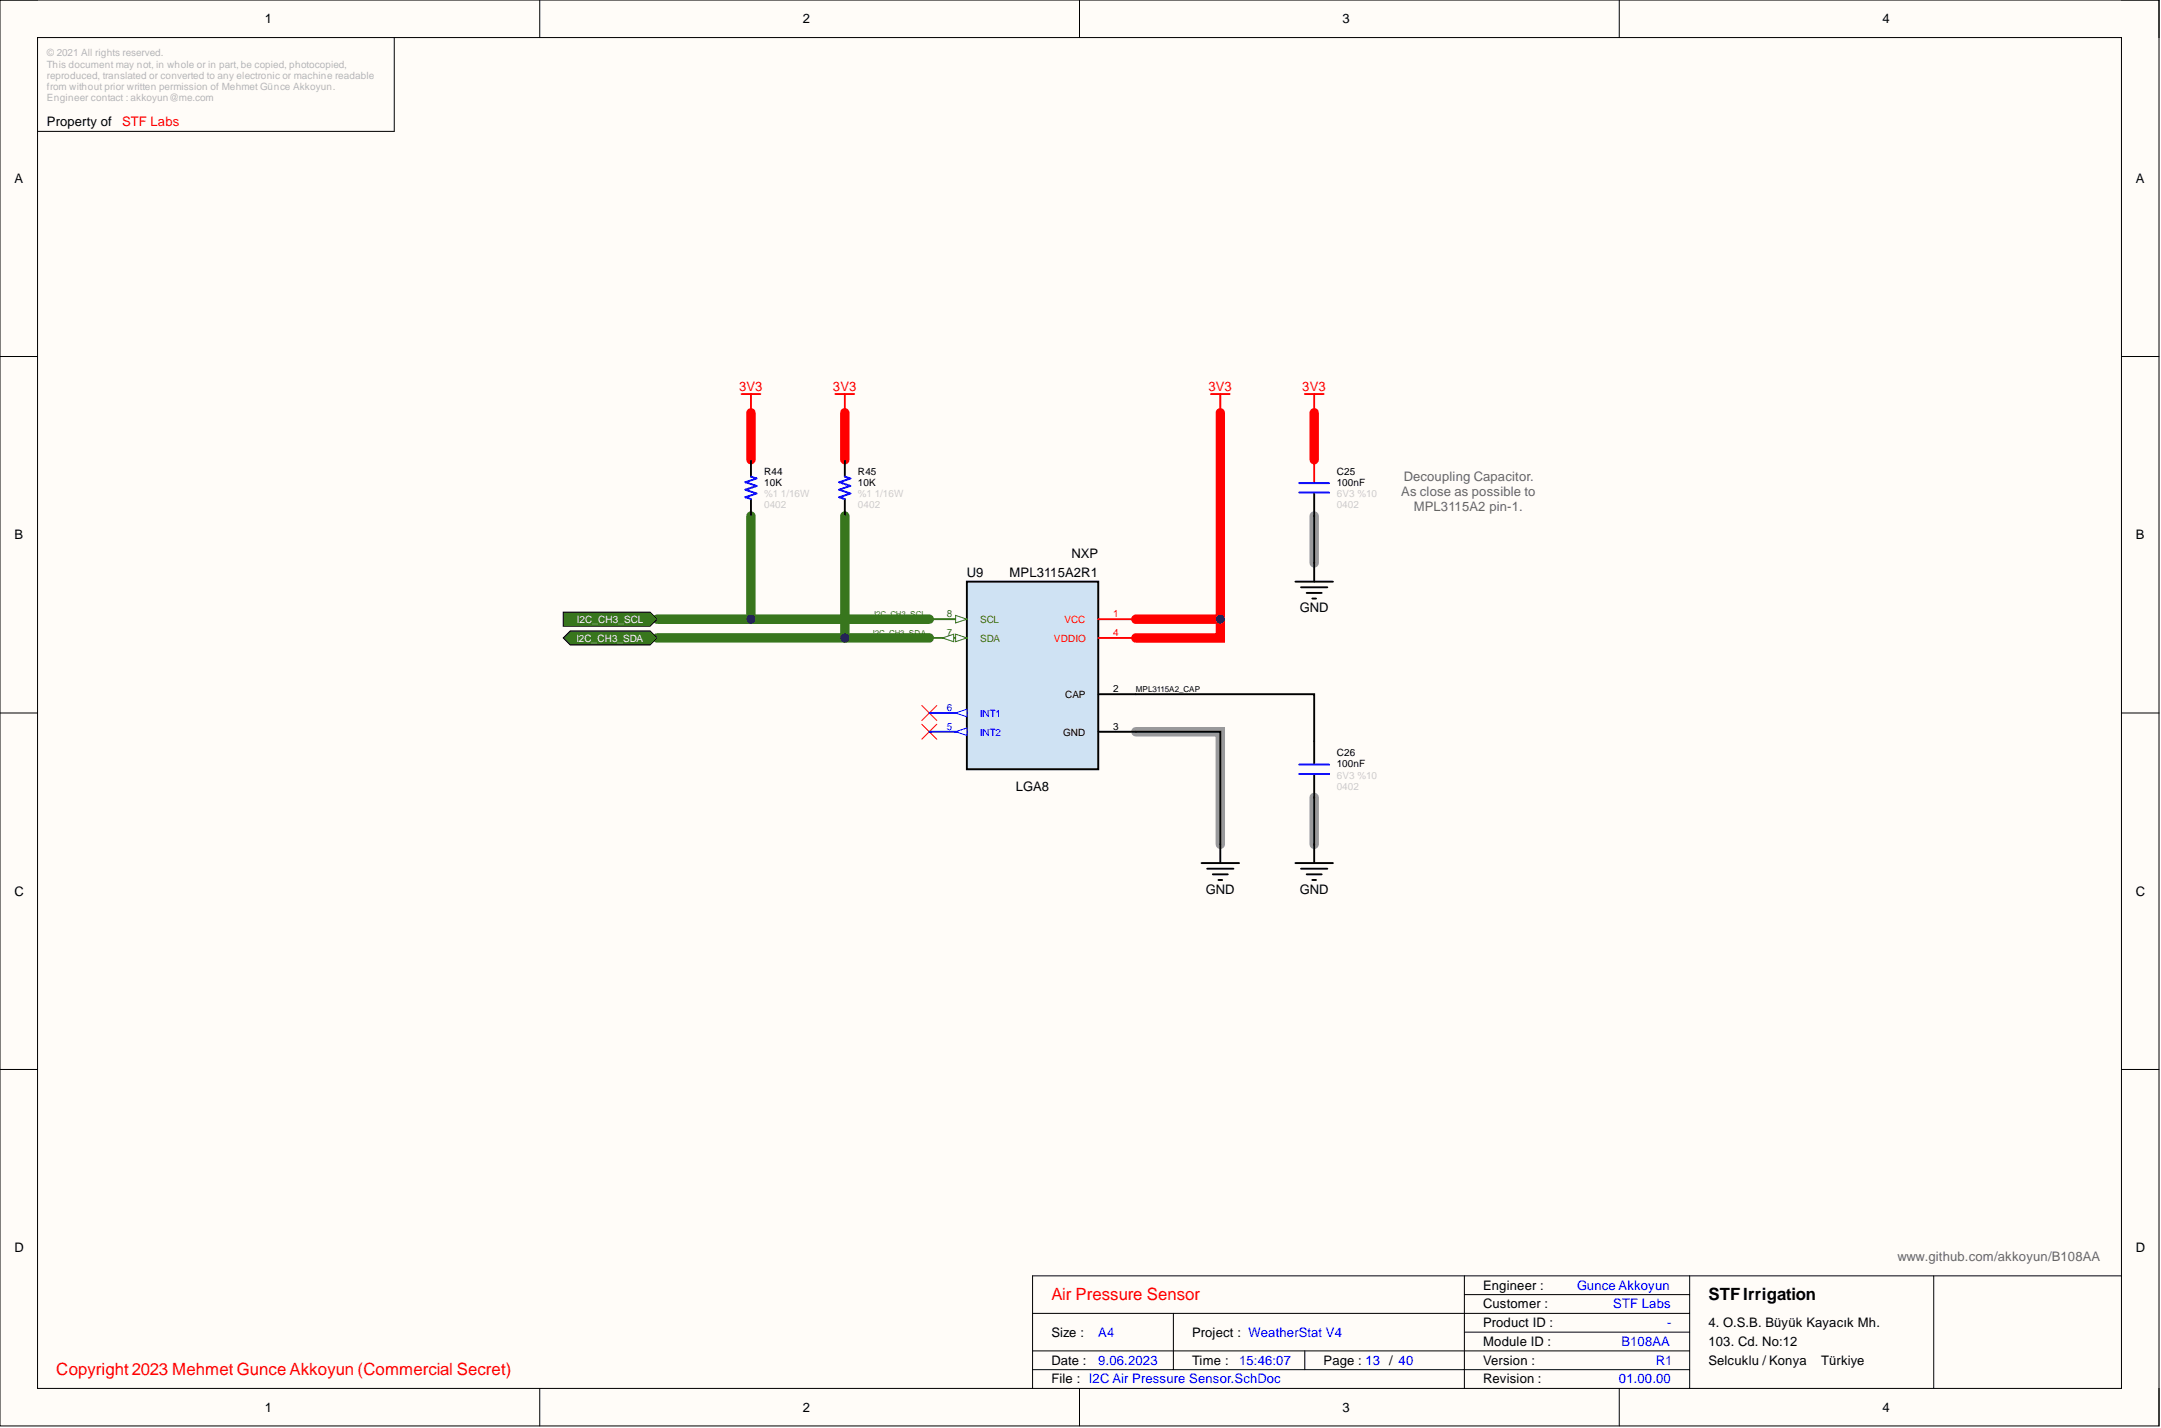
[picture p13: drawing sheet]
<svg xmlns="http://www.w3.org/2000/svg" width="292mm" height="193mm" viewBox="0 0 292 193" stroke-linecap="round" stroke-linejoin="round" font-family="sans-serif">
<defs><g id="words">
<g font-size="2.3" fill="#f00">
<text x="142.1" y="175.7">Air Pressure Sensor</text>
<text x="7.6" y="185.8">Copyright 2023 Mehmet Gunce Akkoyun (Commercial Secret)</text>
</g>
<text font-size="2.3" x="230.9" y="175.7">STFIrrigation</text>
<g font-size="1.8">
<text x="35.8" y="3.1">1</text>
<text x="108.5" y="3.1">2</text>
<text x="181.4" y="3.1">3</text>
<text x="254.4" y="3.1">4</text>
<text x="6.3" y="17.1">Property of</text>
<text x="1.9" y="24.7">A</text>
<text x="288.7" y="24.7">A</text>
<text x="1.9" y="72.9">B</text>
<text x="130.7" y="77.9">U9</text>
<text x="136.4" y="77.9">MPL3115A2R1</text>
<text x="144.8" y="75.4">NXP</text>
<text x="288.7" y="72.9">B</text>
<text x="175.7" y="82.7">GND</text>
<text x="137.3" y="106.8">LGA8</text>
<text x="1.9" y="121">C</text>
<text x="163" y="120.8">GND</text>
<text x="175.7" y="120.8">GND</text>
<text x="288.7" y="121">C</text>
<text x="1.9" y="169.2">D</text>
<text x="288.7" y="169.2">D</text>
<text x="200.5" y="174.3">Engineer :</text>
<text x="200.5" y="176.8">Customer :</text>
<text x="200.5" y="179.3">Product ID :</text>
<text x="230.9" y="179.3">4. O.S.B. Büyük Kayacık Mh.</text>
<text x="142.1" y="184.4">Date :</text>
<text x="142.1" y="180.6">Size :</text>
<text x="161.1" y="184.4">Time :</text>
<text x="161.1" y="180.6">Project : WeatherStat V4</text>
<text x="178.9" y="184.4">Page : 13 / 40</text>
<text x="200.5" y="181.9">Module ID :</text>
<text x="200.5" y="184.4">Version :</text>
<text x="230.9" y="181.9">103. Cd. No:12</text>
<text x="230.9" y="184.4">Selcuklu / Konya</text>
<text x="246.2" y="184.4">Türkiye</text>
<text x="35.8" y="190.7">1</text>
<text x="108.5" y="190.7">2</text>
<text x="142.1" y="186.9">File : I2C Air Pressure Sensor.SchDoc</text>
<text x="181.4" y="190.7">3</text>
<text x="200.5" y="186.9">Revision :</text>
<text x="254.4" y="190.7">4</text>
</g>
<g font-size="1.8" fill="#f00">
<text x="16.5" y="17.1">STF Labs</text>
<text x="99.9" y="52.8">3V3</text>
<text x="112.6" y="52.8">3V3</text>
<text x="163.3" y="52.8">3V3</text>
<text x="176" y="52.8">3V3</text>
</g>
<g font-size="1.8" fill="#666">
<text x="189.7" y="65">Decoupling Capacitor.</text>
<text x="189.4" y="67">As close as possible to</text>
<text x="191.1" y="69.1">MPL3115A2 pin-1.</text>
<text x="256.5" y="170.5">www.github.com/akkoyun/B108AA</text>
</g>
<g font-size="1.8" fill="#00f">
<text x="213.2" y="174.3">Gunce Akkoyun</text>
<text x="218.1" y="176.8">STF Labs</text>
<text x="225.3" y="179.3">-</text>
<text x="148.5" y="184.4">9.06.2023</text>
<text x="148.5" y="180.6">A4</text>
<text x="167.5" y="184.4">15:46:07</text>
<text x="219.2" y="181.9">B108AA</text>
<text x="223.8" y="184.4">R1</text>
<text x="218.8" y="186.9">01.00.00</text>
</g>
<g font-size="1.4" fill="#b7b7b7">
<text x="6.3" y="7.6">© 2021 All rights reserved.</text>
<text x="6.3" y="9.1">This document may not, in whole or in part, be copied, photocopied,</text>
<text x="6.3" y="10.7">reproduced, translated or converted to any electronic or machine readable</text>
<text x="6.3" y="12.2">from without prior written permission of Mehmet Günce Akkoyun.</text>
<text x="6.3" y="13.7">Engineer contact : akkoyun@me.com</text>
</g>
<g font-size="1.4">
<text x="103.3" y="65.7">10K</text>
<text x="103.3" y="64.1">R44</text>
<text x="116" y="65.7">10K</text>
<text x="116" y="64.1">R45</text>
<text x="180.7" y="65.7">100nF</text>
<text x="180.7" y="64.1">C25</text>
<text x="144" y="94.3">CAP</text>
<text x="150.5" y="93.6">2</text>
<text x="143.7" y="99.4">GND</text>
<text x="150.5" y="98.6">3</text>
<text x="180.7" y="103.7">100nF</text>
<text x="180.7" y="102.2">C26</text>
</g>
<g font-size="1.4" fill="#ccc">
<text x="103.3" y="67.2">%1</text>
<text x="103.3" y="68.7">0402</text>
<text x="105.6" y="67.2">1/16W</text>
<text x="116" y="67.2">%1</text>
<text x="116" y="68.7">0402</text>
<text x="118.3" y="67.2">1/16W</text>
<text x="180.7" y="67.2">6V3 %10</text>
<text x="180.7" y="68.7">0402</text>
<text x="180.7" y="105.2">6V3 %10</text>
<text x="180.7" y="106.7">0402</text>
</g>
<g font-size="1.4" fill="#38761d">
<text x="128" y="83.4">8</text>
<text x="128" y="86">7</text>
<text x="132.5" y="86.7">SDA</text>
<text x="132.5" y="84.2">SCL</text>
</g>
<g font-size="1.4" fill="#f00">
<text x="150.5" y="83.4">1</text>
<text x="142.4" y="86.7">VDDIO</text>
<text x="143.9" y="84.2">VCC</text>
<text x="150.5" y="86">4</text>
</g>
<g font-size="1.4" fill="#fff">
<text x="77.9" y="86.7">I2C_CH3_SDA</text>
<text x="78" y="84.2">I2C_CH3_SCL</text>
</g>
<g font-size="1.4" fill="#00f">
<text x="128" y="96.1">6</text>
<text x="128" y="98.6">5</text>
<text x="132.5" y="96.9">INT1</text>
<text x="132.5" y="99.4">INT2</text>
</g>
<g font-size="1.1" fill="#38761d">
<text x="118.2" y="83.4">I2C_CH3_SCL</text>
<text x="118" y="86">I2C_CH3_SDA</text>
</g>
<text font-size="1.1" x="153.5" y="93.6">MPL3115A2_CAP</text>
</g></defs>
<path d="M0 0h291.8v192.7h-291.8z" fill-rule="evenodd" fill="#fffcf8"/>
<path d="M0 0h291.8v192.7h-291.8z" fill="none" stroke="#000" stroke-width=".14"/>
<path d="M5.1 5.1h281.7v182.5h-281.7z" fill-rule="evenodd" fill="#fffcf8"/>
<g fill="none" stroke="#000" stroke-width=".14">
<path d="M0 0h5.1M5.1 5.1h281.7v182.5h-281.7zM53.3 5.1v12.7h-48.2M73 0v5.1M145.9 0v5.1M218.9 0v5.1M286.8 0h5v5.1M0 48.2h5.1M286.8 48.2h5M0 96.3h5.1M286.8 96.3h5M0 144.5h5.1"/>
<path d="M286.8 144.5h5M139.6 177.5h88.8M158.6 177.5v7.6M197.9 174.9h30.5M197.9 172.4v15.2M228.4 172.4v15.2M261.4 172.4v15.2M286.8 172.4h-147.2v15.2M73 187.6v5.1M139.6 182.6h88.8M139.6 185.1h88.8M145.9 187.6v5.1"/>
<path d="M176.4 182.6v2.5M197.9 180h30.5M218.9 187.6v5.1M291.8 187.6v5.1"/>
</g>
<path d="M101.5 55.8v6.3M114.2 55.8v6.3M164.9 55.8v30.4h-11.4M177.6 55.8v6.3M153.5 83.7h11.4" fill="none" stroke="#f00" stroke-width="1.3"/>
<path d="M177.6 69.7v6.4M153.5 98.9h11.4v15.2M177.6 107.8v6.3" fill="none" stroke="#999" stroke-width="1.3"/>
<path d="M101.5 69.7v14M114.2 69.7v16.5M88.8 83.7h36.8M88.8 86.2h36.8" fill="none" stroke="#38761d" stroke-width="1.3"/>
<path d="M100.2 53.2h2.6M101.5 53.2v2.6M112.9 53.2h2.6M114.2 53.2v2.6M163.7 53.2h2.5M164.9 53.2v2.6M176.4 53.2h2.5M177.6 53.2v2.6M177.6 62.1v3.1" fill="none" stroke="#f00" stroke-width=".25"/>
<g fill="none" stroke="#000" stroke-width=".25">
<path d="M101.5 62.1v2.3M101.5 67.4v2.3M114.2 62.1v2.3M114.2 67.4v2.3M175.1 78.6h5.1M175.9 79.4h3.5M177.6 66.7v3M177.6 76.1v2.5M176.6 80.1h2.1M177.4 80.9h.5M162.4 116.6h5.1M163.2 117.4h3.5"/>
<path d="M163.9 118.2h2.1M164.7 118.9h.5M164.9 114.1v2.5M175.1 116.6h5.1M175.9 117.4h3.5M176.6 118.2h2.1M177.4 118.9h.5M177.6 100.2v3M177.6 104.7v3.1M177.6 114.1v2.5"/>
</g>
<path d="M124.6 95.3l2 2.1M124.6 97.9l2 2M126.6 95.3l-2 2.1M126.6 97.9l-2 2" fill="none" stroke="#f00" stroke-width=".14"/>
<path d="M101.5 64.4l.8 .3-1.6 .5 1.6 .5-1.6 .5 1.6 .5-1.6 .5 .8 .2M114.2 64.4l.8 .3-1.6 .5 1.6 .5-1.6 .5 1.6 .5-1.6 .5 .8 .2M175.6 65.3h4.1M175.6 66.6h4.1M175.6 103.3h4.1M175.6 104.6h4.1" fill="none" stroke="#00f" stroke-width=".25"/>
<path d="M76.1 86.2l1-.9h10.8l.9 .9-.9 1h-10.8z" fill-rule="evenodd" fill="#38761d"/>
<path d="M76.1 86.2l1-.9h10.8l.9 .9-.9 1h-10.8z" fill="none" stroke="#000" stroke-width=".14"/>
<path d="M76.1 82.7h11.8l.9 1-.9 .9h-11.8z" fill-rule="evenodd" fill="#38761d"/>
<path d="M76.1 82.7h11.8l.9 1-.9 .9h-11.8z" fill="none" stroke="#000" stroke-width=".14"/>
<path d="M130.7 78.6h17.8v25.4h-17.8z" fill-rule="evenodd" fill="#cfe2f3"/>
<path d="M130.7 78.6h17.8v25.4h-17.8z" fill="none" stroke="#000" stroke-width=".25"/>
<path d="M125.6 86.2h5.1" fill="none" stroke="#38761d" stroke-width=".25"/>
<path d="M129.2 85.7l1.5 .5-1.5 .5z" fill="#f8fcff"/>
<path d="M129.2 85.7l1.5 .5-1.5 .5z" fill="none" stroke="#38761d" stroke-width=".14"/>
<path d="M127.4 86.2l1.5-.5v1z" fill="#f8fcff"/>
<path d="M127.4 86.2l1.5-.5v1z" fill="none" stroke="#38761d" stroke-width=".14"/>
<path d="M148.5 83.7h5" fill="none" stroke="#f00" stroke-width=".25"/>
<path d="M125.6 83.7h5.1" fill="none" stroke="#38761d" stroke-width=".25"/>
<path d="M129.2 83.2l1.5 .5-1.5 .5z" fill="#f8fcff"/>
<path d="M129.2 83.2l1.5 .5-1.5 .5z" fill="none" stroke="#38761d" stroke-width=".14"/>
<path d="M148.5 98.9h5" fill="none" stroke="#000" stroke-width=".25"/>
<path d="M125.6 96.3h5.1" fill="none" stroke="#00f" stroke-width=".25"/>
<path d="M129.2 96.3l1.5-.5v1.1z" fill="#f8fcff"/>
<path d="M129.2 96.3l1.5-.5v1.1z" fill="none" stroke="#00f" stroke-width=".14"/>
<path d="M125.6 98.9h5.1" fill="none" stroke="#00f" stroke-width=".25"/>
<path d="M129.2 98.9l1.5-.5v1z" fill="#f8fcff"/>
<path d="M129.2 98.9l1.5-.5v1z" fill="none" stroke="#00f" stroke-width=".14"/>
<path d="M148.5 93.8h5" fill="none" stroke="#000" stroke-width=".25"/>
<path d="M164.9 55.8v30.4h-16.4" fill="none" stroke="#f00" stroke-width=".25"/>
<circle cx="164.9" cy="83.7" r=".51" fill="#000080"/>
<circle cx="164.9" cy="83.7" r=".51" fill="none" stroke="#000080" stroke-width=".14"/>
<path d="M177.6 69.7v6.4" fill="none" stroke="#000" stroke-width=".25"/>
<path d="M177.6 55.8v6.3M153.5 83.7h11.4" fill="none" stroke="#f00" stroke-width=".25"/>
<circle cx="164.9" cy="83.7" r=".51" fill="#000080"/>
<circle cx="164.9" cy="83.7" r=".51" fill="none" stroke="#000080" stroke-width=".14"/>
<path d="M153.5 98.9h11.4v15.2M153.5 93.8h24.1v6.4M177.6 107.8v6.3" fill="none" stroke="#000" stroke-width=".25"/>
<path d="M101.5 55.8v6.3M114.2 55.8v6.3" fill="none" stroke="#f00" stroke-width=".25"/>
<path d="M101.5 69.7v14" fill="none" stroke="#38761d" stroke-width=".25"/>
<circle cx="101.5" cy="83.7" r=".51" fill="#000080"/>
<circle cx="101.5" cy="83.7" r=".51" fill="none" stroke="#000080" stroke-width=".14"/>
<path d="M114.2 69.7v16.5" fill="none" stroke="#38761d" stroke-width=".25"/>
<circle cx="114.2" cy="86.2" r=".51" fill="#000080"/>
<circle cx="114.2" cy="86.2" r=".51" fill="none" stroke="#000080" stroke-width=".14"/>
<path d="M88.8 83.7h36.8" fill="none" stroke="#38761d" stroke-width=".25"/>
<circle cx="101.5" cy="83.7" r=".51" fill="#000080"/>
<circle cx="101.5" cy="83.7" r=".51" fill="none" stroke="#000080" stroke-width=".14"/>
<path d="M88.8 86.2h36.8" fill="none" stroke="#38761d" stroke-width=".25"/>
<circle cx="114.2" cy="86.2" r=".51" fill="#000080"/>
<circle cx="114.2" cy="86.2" r=".51" fill="none" stroke="#000080" stroke-width=".14"/>
<use href="#words"/>
</svg>
